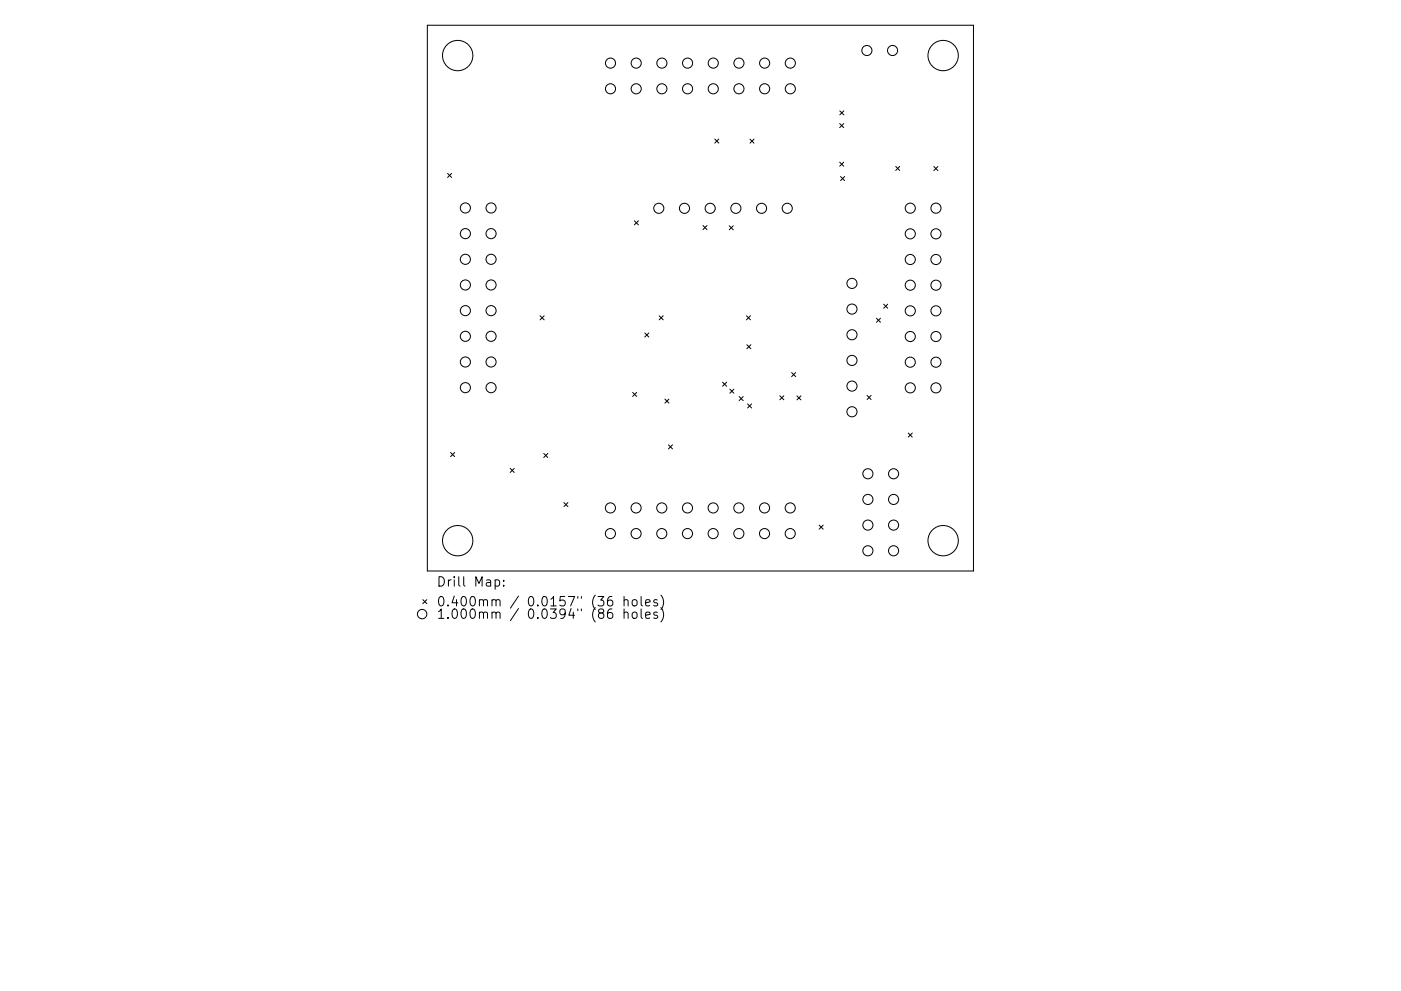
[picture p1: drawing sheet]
<svg xmlns="http://www.w3.org/2000/svg" width="297mm" height="210mm" viewBox="0 0 297 210" stroke-linecap="round" stroke-linejoin="round" font-family="sans-serif">
<defs><g id="words">
<g font-size="2.8">
<text x="92.5" y="125.1">Drill</text>
<text x="100.5" y="125.1">Map:</text>
<text x="92.5" y="129.3">0.400mm</text>
<text x="92.5" y="131.9">1.000mm</text>
<text x="111.9" y="129.3">0.0157&quot;</text>
<text x="111.9" y="131.9">0.0394&quot;</text>
<text x="125.7" y="129.3">(36</text>
<text x="125.7" y="131.9">(86</text>
<text x="132.5" y="129.3">holes)</text>
<text x="132.5" y="131.9">holes)</text>
</g>
</g></defs>
<g fill="none" stroke="#000" stroke-width=".21">
<path d="M90.6 5.4h115.8v115.7h-115.8zM94.9 36.8l.9 .8M95.8 36.8l-.9 .8M151.5 29.5l.9 .9M152.4 29.5l-.9 .9M159 29.5l.9 .9M159.9 29.5l-.9 .9M178 26.2l.9 .9M178 34.4l.9 .9M178 23.5l.9 .9M178.2 37.5l.9 .8M178.9 26.2l-.9 .9"/>
<path d="M178.9 34.4l-.9 .9M178.9 23.5l-.9 .9M179.1 37.5l-.9 .8M189.9 35.3l.9 .9M190.8 35.3l-.9 .9M198 35.3l.8 .9M198.8 35.3l-.8 .9M134.5 46.8l.9 .9M135.4 46.8l-.9 .9M149 47.9l.9 .8M149.9 47.9l-.9 .8M154.6 47.9l.9 .9"/>
<path d="M155.5 47.9l-.9 .9M114.5 67l.9 .9M115.4 67l-.9 .9M136.7 70.6l.9 .9M137.6 70.6l-.9 .9M139.8 67l.8 .9M140.6 67l-.8 .9M158.3 67l.8 .9M158.3 73.1l.9 .9M159.1 67l-.8 .9M159.2 73.1l-.9 .9M167.8 79.1l.9 .8"/>
<path d="M168.7 79.1l-.9 .8M185.8 67.5l.9 .9M186.7 67.5l-.9 .9M187.4 64.5l.8 .9M188.2 64.5l-.8 .9M95.5 96l.9 .9M96.4 96l-.9 .9M108.2 99.4l.8 .8M109 99.4l-.8 .8M115.3 96.2l.8 .9M116.1 96.2l-.8 .9M134.1 83.3l.9 .8"/>
<path d="M135 83.3l-.9 .8M141 84.7l.8 .8M141.7 94.4l.9 .8M141.8 84.7l-.8 .8M142.6 94.4l-.9 .8M153.2 81.1l.9 .8M154.1 81.1l-.9 .8M154.7 82.6l.9 .8M155.6 82.6l-.9 .8M156.7 84.1l.9 .9M157.6 84.1l-.9 .9M158.5 85.7l.9 .9"/>
<path d="M159.4 85.7l-.9 .9M165.3 84l.9 .8M166.2 84l-.9 .8M169 84l.8 .8M169.8 84l-.8 .8M183.8 83.9l.9 .9M184.7 83.9l-.9 .9M192.6 91.9l.8 .8M193.4 91.9l-.8 .8M119.6 106.6l.8 .9M120.4 106.6l-.8 .9M173.7 111.4l.8 .9"/>
<path d="M174.5 111.4l-.8 .9M89.6 127.2l.9 .9M90.5 127.2l-.9 .9M98.3 122.4v1.7l.3 .3M104.3 127.4l.3-.2 .5 .1 .1 1.3M104.3 130.1a.5 .5 0 0 1 .9 0v1.1M105.2 127.5l.3-.3 .4 .1 .1 1.3M105.2 130.1l.3-.2 .4 .1 .1 1.2M109.9 126.5l-1.7 2.5M109.9 129.1l-1.7 2.6M122.5 126.6v.3M122.5 129.2v.4"/>
<path d="M123.3 126.6v.3M123.3 129.2v.4"/>
<circle cx="97" cy="11.8" r="3.2"/>
<circle cx="129.4" cy="13.4" r="1.07"/>
<circle cx="129.4" cy="18.8" r="1.07"/>
<circle cx="134.9" cy="13.4" r="1.07"/>
<circle cx="134.9" cy="18.8" r="1.07"/>
<circle cx="140.3" cy="13.4" r="1.07"/>
<circle cx="140.3" cy="18.8" r="1.07"/>
<circle cx="145.8" cy="13.4" r="1.07"/>
<circle cx="145.8" cy="18.8" r="1.07"/>
<circle cx="151.2" cy="13.4" r="1.07"/>
<circle cx="151.2" cy="18.8" r="1.07"/>
<circle cx="156.7" cy="13.4" r="1.07"/>
<circle cx="156.7" cy="18.8" r="1.07"/>
<circle cx="162.1" cy="13.4" r="1.07"/>
<circle cx="162.1" cy="18.8" r="1.07"/>
<circle cx="167.6" cy="13.4" r="1.07"/>
<circle cx="167.6" cy="18.8" r="1.07"/>
<circle cx="183.8" cy="10.7" r="1.07"/>
<circle cx="189.2" cy="10.7" r="1.07"/>
<circle cx="200" cy="11.8" r="3.2"/>
<circle cx="98.7" cy="44.1" r="1.07"/>
<circle cx="98.7" cy="55" r="1.07"/>
<circle cx="98.7" cy="49.6" r="1.07"/>
<circle cx="104.1" cy="44.1" r="1.07"/>
<circle cx="104.1" cy="55" r="1.07"/>
<circle cx="104.1" cy="49.6" r="1.07"/>
<circle cx="139.7" cy="44.2" r="1.07"/>
<circle cx="145.1" cy="44.2" r="1.07"/>
<circle cx="150.6" cy="44.2" r="1.07"/>
<circle cx="156" cy="44.2" r="1.07"/>
<circle cx="161.5" cy="44.2" r="1.07"/>
<circle cx="166.9" cy="44.2" r="1.07"/>
<circle cx="193" cy="49.6" r="1.07"/>
<circle cx="193" cy="55.1" r="1.07"/>
<circle cx="193" cy="44.2" r="1.07"/>
<circle cx="198.4" cy="49.6" r="1.07"/>
<circle cx="198.4" cy="55.1" r="1.07"/>
<circle cx="198.4" cy="44.2" r="1.07"/>
<circle cx="98.7" cy="76.8" r="1.07"/>
<circle cx="98.7" cy="65.9" r="1.07"/>
<circle cx="98.7" cy="71.4" r="1.07"/>
<circle cx="98.7" cy="60.5" r="1.07"/>
<circle cx="104.1" cy="76.8" r="1.07"/>
<circle cx="104.1" cy="71.4" r="1.07"/>
<circle cx="104.1" cy="65.9" r="1.07"/>
<circle cx="104.1" cy="60.5" r="1.07"/>
<circle cx="180.6" cy="60.1" r="1.07"/>
<circle cx="180.6" cy="71" r="1.07"/>
<circle cx="180.6" cy="76.5" r="1.07"/>
<circle cx="180.6" cy="65.6" r="1.07"/>
<circle cx="193" cy="60.5" r="1.07"/>
<circle cx="193" cy="76.8" r="1.07"/>
<circle cx="193" cy="66" r="1.07"/>
<circle cx="193" cy="71.4" r="1.07"/>
<circle cx="198.4" cy="66" r="1.07"/>
<circle cx="198.4" cy="76.8" r="1.07"/>
<circle cx="198.4" cy="60.5" r="1.07"/>
<circle cx="198.4" cy="71.4" r="1.07"/>
<circle cx="98.7" cy="82.2" r="1.07"/>
<circle cx="104.1" cy="82.2" r="1.07"/>
<circle cx="180.6" cy="81.9" r="1.07"/>
<circle cx="180.6" cy="87.4" r="1.07"/>
<circle cx="193" cy="82.3" r="1.07"/>
<circle cx="198.4" cy="82.3" r="1.07"/>
<circle cx="97" cy="114.7" r="3.2"/>
<circle cx="129.4" cy="113.2" r="1.07"/>
<circle cx="129.4" cy="107.8" r="1.07"/>
<circle cx="134.9" cy="113.2" r="1.07"/>
<circle cx="134.9" cy="107.8" r="1.07"/>
<circle cx="140.3" cy="113.2" r="1.07"/>
<circle cx="140.3" cy="107.8" r="1.07"/>
<circle cx="145.8" cy="113.2" r="1.07"/>
<circle cx="145.8" cy="107.8" r="1.07"/>
<circle cx="151.2" cy="113.2" r="1.07"/>
<circle cx="151.2" cy="107.8" r="1.07"/>
<circle cx="156.6" cy="113.2" r="1.07"/>
<circle cx="156.6" cy="107.8" r="1.07"/>
<circle cx="162.1" cy="113.2" r="1.07"/>
<circle cx="162.1" cy="107.8" r="1.07"/>
<circle cx="167.5" cy="113.2" r="1.07"/>
<circle cx="167.5" cy="107.8" r="1.07"/>
<circle cx="184" cy="116.9" r="1.07"/>
<circle cx="184" cy="106" r="1.07"/>
<circle cx="184" cy="100.5" r="1.07"/>
<circle cx="184" cy="111.4" r="1.07"/>
<circle cx="189.5" cy="116.9" r="1.07"/>
<circle cx="189.5" cy="106" r="1.07"/>
<circle cx="189.5" cy="111.4" r="1.07"/>
<circle cx="189.5" cy="100.5" r="1.07"/>
<circle cx="200" cy="114.7" r="3.2"/>
<circle cx="89.5" cy="130.3" r="1"/>
</g>
<use href="#words"/>
</svg>
